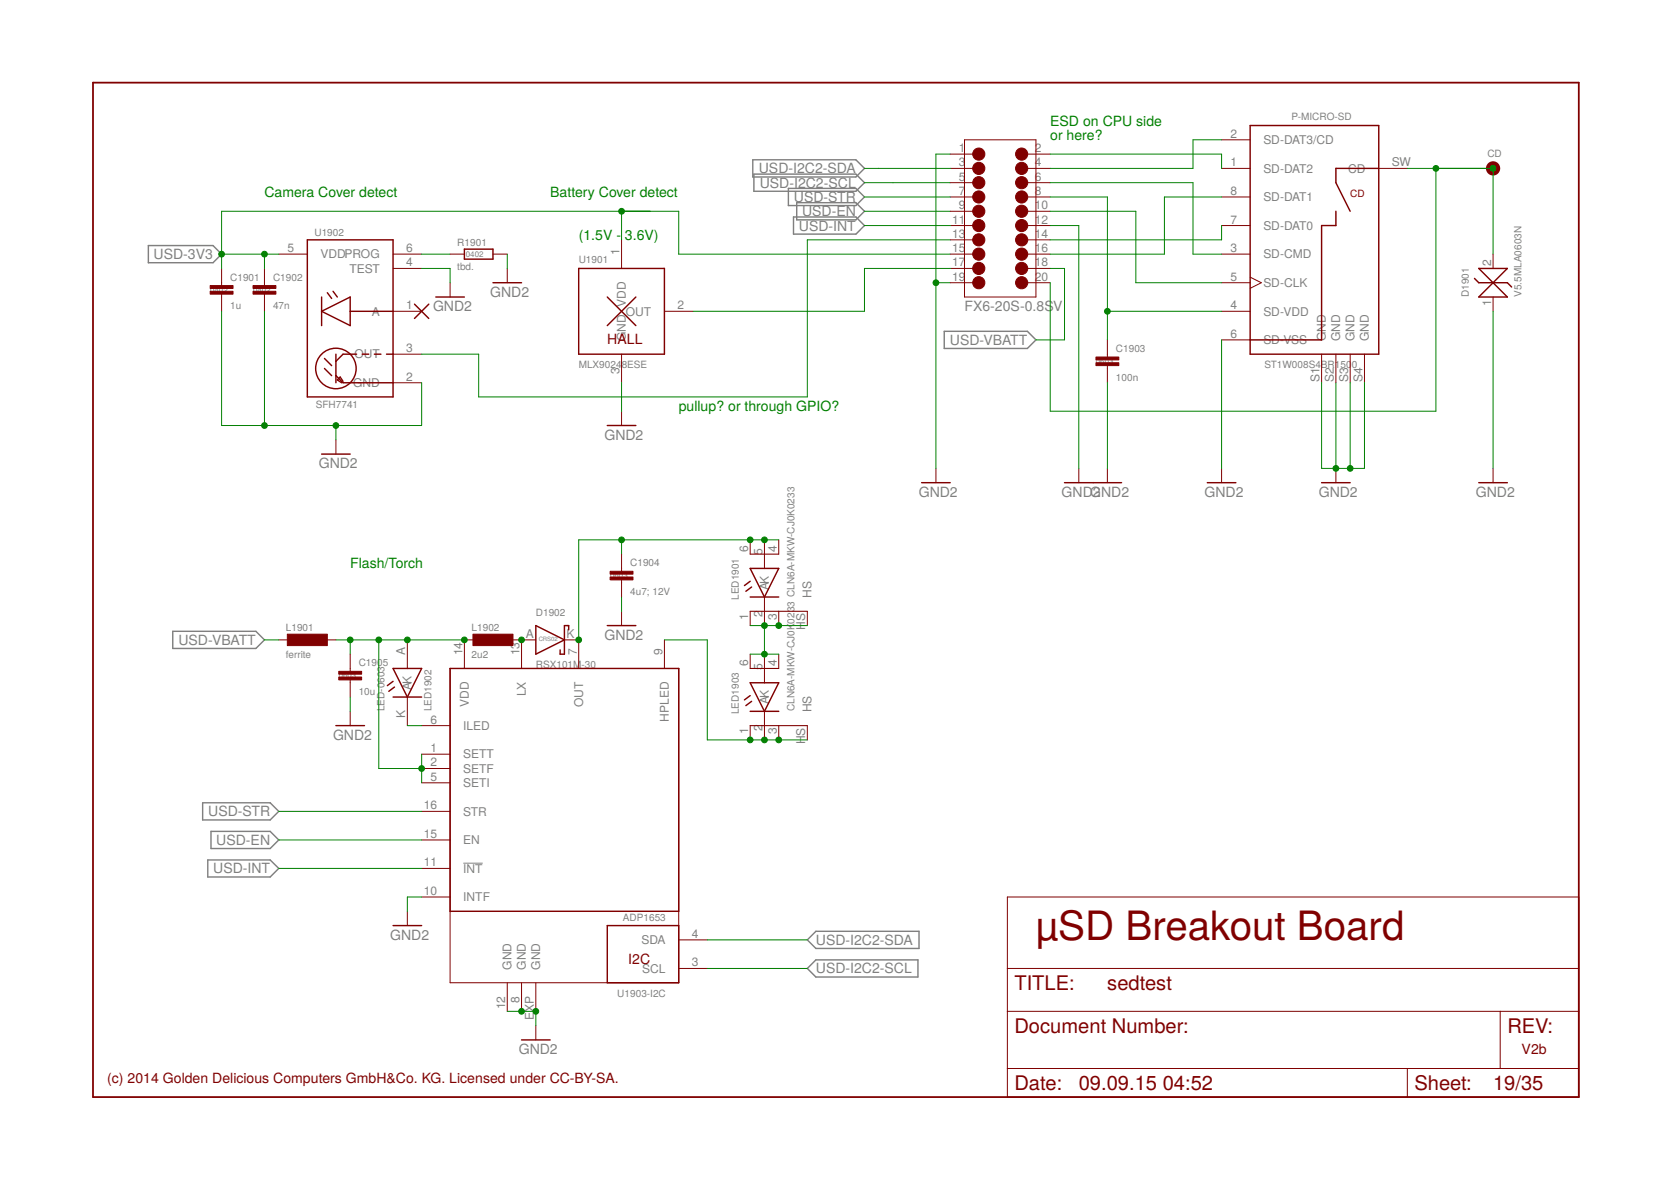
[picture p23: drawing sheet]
<svg xmlns="http://www.w3.org/2000/svg" width="297mm" height="210mm" viewBox="0 0 297 210" stroke-linecap="round" stroke-linejoin="round" font-family="sans-serif">
<defs><g id="words">
<text font-size="7.2" fill="#800000" x="184.1" y="167.1">µSD Breakout Board</text>
<g font-size="3.6" fill="#800000">
<text x="180.3" y="175.9">TITLE:</text>
<text x="196.8" y="175.9">sedtest</text>
<text x="180.3" y="183.6">Document Number:</text>
<text x="267.9" y="183.6">REV:</text>
<text x="180.3" y="193.7">Date:</text>
<text x="191.8" y="193.7">09.09.15</text>
<text x="206.7" y="193.7">04:52</text>
<text x="251.4" y="193.7">Sheet:</text>
<text x="265.4" y="193.7">19/35</text>
</g>
<g font-size="2.5" fill="#008000">
<text x="186.7" y="22.3">ESD on CPU side</text>
<text x="186.7" y="24.9">or here?</text>
<text x="47" y="35">Camera Cover detect</text>
<text x="97.8" y="35">Battery Cover detect</text>
<text x="102.9" y="42.6">(1.5V -</text>
<text x="111.1" y="42.6">3.6V)</text>
<text x="120.7" y="73.1">pullup? or through GPIO?</text>
<text x="62.2" y="101">Flash/Torch</text>
</g>
<g font-size="2.5" fill="#808080">
<text x="134.9" y="30.8">USD-I2C2-SDA</text>
<text x="135.1" y="33.4">USD-I2C2-SCL</text>
<text x="141.1" y="35.9">USD-STR</text>
<text x="142" y="41">USD-INT</text>
<text x="142.6" y="38.4">USD-EN</text>
<text x="27.3" y="46.1">USD-3V3</text>
<text x="87.1" y="52.8">GND2</text>
<text x="77" y="55.3">GND2</text>
<text x="171.4" y="55.3">FX6-20S-0.8S</text>
<text x="187.2" y="55.3">V</text>
<text x="168.9" y="61.3">USD-VBATT</text>
<text x="56.7" y="83.3">GND2</text>
<text x="107.4" y="78.2">GND2</text>
<text x="163.3" y="88.3">GND2</text>
<text x="188.7" y="88.3">GNDGND2</text>
<text x="194.3" y="88.3">2</text>
<text x="214.1" y="88.3">GND2</text>
<text x="234.4" y="88.3">GND2</text>
<text x="262.4" y="88.3">GND2</text>
<text x="107.4" y="113.7">GND2</text>
<text x="31.7" y="114.6">USD-VBATT</text>
<text x="59.2" y="131.5">GND2</text>
<text x="37" y="145.1">USD-STR</text>
<text x="37.9" y="155.2">USD-INT</text>
<text x="38.5" y="150.2">USD-EN</text>
<text x="69.4" y="167.1">GND2</text>
<text x="145" y="167.9">USD-I2C2-SDA</text>
<text x="145" y="173">USD-I2C2-SCL</text>
<text x="92.2" y="187.4">GND2</text>
</g>
<g font-size="2.5" fill="#800000">
<text x="108" y="61.2">HALL</text>
<text x="111.7" y="171.4">I2C</text>
<text x="270.5" y="187.4">V2b</text>
<text x="19.1" y="192.4">(c) 2014 Golden Delicious Computers GmbH&amp;Co. KG. Licensed under CC-BY-SA.</text>
</g>
<g font-size="2.1" fill="#808080">
<text x="170.5" y="27">1</text>
<text x="170.5" y="29.6">3</text>
<text x="183.9" y="27">2</text>
<text x="183.9" y="29.6">4</text>
<text x="218.7" y="29.6">1</text>
<text x="218.7" y="24.5">2</text>
<text x="224.6" y="25.6">SD-DAT3/CD</text>
<text x="247.4" y="29.6">SW</text>
<text x="170.5" y="32.1">5</text>
<text x="170.5" y="34.7">7</text>
<text x="183.9" y="32.1">6</text>
<text x="183.9" y="34.7">8</text>
<text x="218.7" y="34.7">8</text>
<text x="224.6" y="30.7">SD-DAT2</text>
<text x="224.6" y="35.8">SD-DAT1</text>
<text x="239.7" y="30.7">CD</text>
<text x="169.3" y="39.7">11</text>
<text x="170.5" y="37.2">9</text>
<text x="183.9" y="37.2">10</text>
<text x="183.9" y="39.7">12</text>
<text x="218.7" y="39.7">7</text>
<text x="224.6" y="40.8">SD-DAT0</text>
<text x="51.1" y="44.8">5</text>
<text x="57" y="45.9">VDDPROG</text>
<text x="72.2" y="47.3">4</text>
<text x="72.2" y="44.8">6</text>
<text x="110.1" y="45.4" transform="rotate(-90 110.1 45.4)">1</text>
<text x="169.3" y="42.3">13</text>
<text x="169.3" y="44.8">15</text>
<text x="169.3" y="47.3">17</text>
<text x="183.9" y="42.3">14</text>
<text x="183.9" y="44.8">16</text>
<text x="183.9" y="47.3">18</text>
<text x="218.7" y="44.8">3</text>
<text x="224.6" y="45.9">SD-CMD</text>
<text x="265.1" y="47.3" transform="rotate(-90 265.1 47.3)">2</text>
<text x="62.1" y="48.5">TEST</text>
<text x="169.3" y="49.9">19</text>
<text x="183.9" y="49.9">20</text>
<text x="218.7" y="49.9">5</text>
<text x="224.6" y="51">SD-CLK</text>
<text x="66.1" y="56.1">A</text>
<text x="72.2" y="55">1</text>
<text x="111.2" y="56.1">OUT</text>
<text x="120.4" y="55">2</text>
<text x="218.7" y="55">4</text>
<text x="224.6" y="56.1">SD-VDD</text>
<text x="265.1" y="54.3" transform="rotate(-90 265.1 54.3)">1</text>
<text x="63" y="63.7">OUT</text>
<text x="72.2" y="62.6">3</text>
<text x="111.3" y="60.6" transform="rotate(-90 111.3 60.6)">GND VDD</text>
<text x="218.7" y="60">6</text>
<text x="224.6" y="61.2">SD-VSS</text>
<text x="235.7" y="60.6" transform="rotate(-90 235.7 60.6)">GND</text>
<text x="238.2" y="60.6" transform="rotate(-90 238.2 60.6)">GND</text>
<text x="240.8" y="60.6" transform="rotate(-90 240.8 60.6)">GND</text>
<text x="243.3" y="60.6" transform="rotate(-90 243.3 60.6)">GND</text>
<text x="62.8" y="68.8">GND</text>
<text x="72.2" y="67.7">2</text>
<text x="110.1" y="66.5" transform="rotate(-90 110.1 66.5)">3</text>
<text x="234.6" y="67.9" transform="rotate(-90 234.6 67.9)">S1</text>
<text x="237.1" y="67.9" transform="rotate(-90 237.1 67.9)">S2</text>
<text x="239.7" y="67.9" transform="rotate(-90 239.7 67.9)">S3</text>
<text x="242.2" y="67.9" transform="rotate(-90 242.2 67.9)">S4</text>
<text x="133" y="98.1" transform="rotate(-90 133 98.1)">6</text>
<text x="135.5" y="98.7" transform="rotate(-90 135.5 98.7)">5</text>
<text x="138.1" y="98.1" transform="rotate(-90 138.1 98.1)">4</text>
<text x="136.7" y="104.8" transform="rotate(-90 136.7 104.8)">AK</text>
<text x="144.3" y="106.3" transform="rotate(-90 144.3 106.3)">HS</text>
<text x="93.5" y="113.4">A</text>
<text x="100.7" y="113.4">K</text>
<text x="133" y="110.2" transform="rotate(-90 133 110.2)">1</text>
<text x="135.5" y="109.6" transform="rotate(-90 135.5 109.6)">2</text>
<text x="138.1" y="110.2" transform="rotate(-90 138.1 110.2)">3</text>
<text x="143.2" y="112" transform="rotate(-90 143.2 112)">HS</text>
<text x="72" y="116.5" transform="rotate(-90 72 116.5)">A</text>
<text x="82.2" y="116.5" transform="rotate(-90 82.2 116.5)">14</text>
<text x="92.4" y="116.5" transform="rotate(-90 92.4 116.5)">13</text>
<text x="102.5" y="116.5" transform="rotate(-90 102.5 116.5)">7</text>
<text x="117.8" y="116.5" transform="rotate(-90 117.8 116.5)">9</text>
<text x="133" y="118.5" transform="rotate(-90 133 118.5)">6</text>
<text x="135.5" y="119" transform="rotate(-90 135.5 119)">5</text>
<text x="138.1" y="118.5" transform="rotate(-90 138.1 118.5)">4</text>
<text x="73.2" y="122.6" transform="rotate(-90 73.2 122.6)">AK</text>
<text x="83.3" y="125.7" transform="rotate(-90 83.3 125.7)">VDD</text>
<text x="93.5" y="123.7" transform="rotate(-90 93.5 123.7)">LX</text>
<text x="103.6" y="125.7" transform="rotate(-90 103.6 125.7)">OUT</text>
<text x="136.7" y="125.1" transform="rotate(-90 136.7 125.1)">AK</text>
<text x="72" y="127.6" transform="rotate(-90 72 127.6)">K</text>
<text x="76.5" y="128.6">6</text>
<text x="82.4" y="129.7">ILED</text>
<text x="118.9" y="128.3" transform="rotate(-90 118.9 128.3)">HPLED</text>
<text x="133" y="130.5" transform="rotate(-90 133 130.5)">1</text>
<text x="135.5" y="129.9" transform="rotate(-90 135.5 129.9)">2</text>
<text x="138.1" y="130.5" transform="rotate(-90 138.1 130.5)">3</text>
<text x="144.3" y="126.6" transform="rotate(-90 144.3 126.6)">HS</text>
<text x="76.5" y="133.7">1</text>
<text x="76.5" y="136.2">2</text>
<text x="82.4" y="134.8">SETT</text>
<text x="82.4" y="137.3">SETF</text>
<text x="143.2" y="132.3" transform="rotate(-90 143.2 132.3)">HS</text>
<text x="75.3" y="143.8">16</text>
<text x="76.5" y="138.8">5</text>
<text x="82.4" y="139.9">SETI</text>
<text x="75.3" y="148.9">15</text>
<text x="82.4" y="145">STR</text>
<text x="75.3" y="154">11</text>
<text x="82.4" y="150">EN</text>
<text x="82.4" y="155.1">INT</text>
<text x="75.3" y="159.1">10</text>
<text x="82.4" y="160.2">INTF</text>
<text x="114" y="167.8">SDA</text>
<text x="123" y="166.7">4</text>
<text x="90.9" y="172.3" transform="rotate(-90 90.9 172.3)">GND</text>
<text x="93.5" y="172.3" transform="rotate(-90 93.5 172.3)">GND</text>
<text x="96" y="172.3" transform="rotate(-90 96 172.3)">GND</text>
<text x="114.2" y="172.9">SCL</text>
<text x="123" y="171.8">3</text>
<text x="89.8" y="179.4" transform="rotate(-90 89.8 179.4)">12</text>
<text x="92.4" y="178.2" transform="rotate(-90 92.4 178.2)">8</text>
<text x="94.9" y="181.3" transform="rotate(-90 94.9 181.3)">EXP</text>
</g>
<g font-size="1.8" fill="#808080">
<text x="229.6" y="21.3">P-MICRO-SD</text>
<text x="264.4" y="27.9">CD</text>
<text x="55.9" y="41.9">U1902</text>
<text x="81.3" y="48">tbd.</text>
<text x="81.3" y="43.7">R1901</text>
<text x="102.9" y="46.7">U1901</text>
<text x="40.9" y="49.9">C1901</text>
<text x="48.5" y="49.9">C1902</text>
<text x="261.1" y="52.8" transform="rotate(-90 261.1 52.8)">D1901</text>
<text x="270.5" y="52.8" transform="rotate(-90 270.5 52.8)">V5.5MLA0603N</text>
<text x="40.9" y="54.9">1u</text>
<text x="48.5" y="54.9">47n</text>
<text x="102.9" y="65.5">MLX9024</text>
<text x="110.5" y="65.5">8ESE</text>
<text x="198.4" y="62.6">C1903</text>
<text x="224.8" y="65.5">ST1W008S4BR150</text>
<text x="240.3" y="65.5">0</text>
<text x="198.4" y="67.6">100n</text>
<text x="56.1" y="72.6">SFH7741</text>
<text x="112" y="100.7">C1904</text>
<text x="112" y="105.7">4u7; 12V</text>
<text x="131.3" y="106.6" transform="rotate(-90 131.3 106.6)">LED1901</text>
<text x="50.8" y="112.2">L1901</text>
<text x="83.8" y="112.2">L1902</text>
<text x="95.3" y="109.4">D1902</text>
<text x="141.2" y="110.8" transform="rotate(-90 141.2 110.8)">0233 CLN6A-MKW-CJ0K0233</text>
<text x="50.8" y="117">ferrite</text>
<text x="63.8" y="118.4">C1905</text>
<text x="83.8" y="117">2u2</text>
<text x="95.3" y="118.8">RSX101M</text>
<text x="103.4" y="118.8">-30</text>
<text x="63.8" y="123.5">10u</text>
<text x="68.3" y="126.4" transform="rotate(-90 68.3 126.4)">LED-0603</text>
<text x="76.7" y="126.4" transform="rotate(-90 76.7 126.4)">LED1902</text>
<text x="131.3" y="126.9" transform="rotate(-90 131.3 126.9)">LED1903</text>
<text x="141.2" y="126.4" transform="rotate(-90 141.2 126.4)">CLN6A-MKW-CJ0K</text>
<text x="110.7" y="163.8">ADP1653</text>
<text x="109.7" y="177.2">U1903-I2C</text>
</g>
<text font-size="1.8" fill="#800000" x="240" y="35">CD</text>
<g font-size="1.4" fill="#808080">
<text x="82.8" y="45.7">0402</text>
<text x="37.4" y="52">0402</text>
<text x="45" y="52">0402</text>
<text x="194.8" y="64.7">0603</text>
<text x="108.5" y="102.8">0603</text>
<text x="60.2" y="120.6">0603</text>
</g>
<text font-size="1.1" fill="#808080" x="95.8" y="114">CRS02</text>
</g></defs>
<path d="M82.4 153.4h3.4" fill="none" stroke="#808080" stroke-width=".18"/>
<g fill="none" stroke="#808080" stroke-width=".25">
<path d="M133.8 28.4h18.3l1.6 1.5-1.6 1.6h-18.3zM134 30.9h18.1l1.6 1.6-1.6 1.5h-18.1zM140.1 33.5h12l1.6 1.5-1.6 1.5h-12zM141.1 38.6h11l1.6 1.5-1.6 1.5h-11zM141.6 36h10.5l1.6 1.5-1.6 1.6h-10.5zM26.4 43.6h11.5l1.5 1.6-1.5 1.5h-11.5zM167.9 58.9h14.7l1.5 1.5-1.5 1.5h-14.7zM30.7 112.2h14.8l1.5 1.5-1.5 1.6h-14.8zM36 142.7h12l1.6 1.5-1.6 1.5h-12zM36.9 152.8h11.1l1.6 1.5-1.6 1.6h-11.1zM37.5 147.8h10.5l1.6 1.5-1.6 1.5h-10.5zM143.5 167l1.5-1.5h18.4v3.1h-18.4z"/>
<path d="M143.5 172.1l1.5-1.5h18.2v3.1h-18.2z"/>
</g>
<g fill="none" stroke="#800000" stroke-width=".18">
<path d="M168.9 29.9h5.1M168.9 35h5.1M168.9 27.4h5.1M168.9 32.5h5.1M168.9 37.5h5.1M171.4 24.8h12.7v28h-12.7zM181.6 29.9h5.1M181.6 35h5.1M181.6 27.4h5.1M181.6 32.5h5.1M181.6 37.5h5.1M217.1 24.8h5.1"/>
<path d="M217.1 29.9h5.1M217.1 35h5.1M245.1 29.9h5.1M39.4 47.7v3.1M39.4 52.3v3M47 47.7v3.1M47 52.3v3M49.6 45.2h5M69.9 45.2h5.1M69.9 55.3h5.1M69.9 47.7h5.1M80 50.2v2.6"/>
<path d="M80 45.2h2.5M87.6 45.2h2.6M90.2 47.7v2.5M110.5 42.6v5.1M118.1 55.3h5.1M168.9 45.2h5.1M168.9 50.2h5.1M168.9 40.1h5.1M168.9 42.6h5.1M168.9 47.7h5.1M181.6 45.2h5.1M181.6 50.2h5.1"/>
<path d="M181.6 40.1h5.1M181.6 42.6h5.1M181.6 47.7h5.1M217.1 45.2h5.1M217.1 55.3h5.1M217.1 50.2h5.1M217.1 40.1h5.1M222.2 49.3l2 .9-2 1M265.4 45.2v2.5M265.4 52.8v2.5M59.7 78.2v2.5M69.9 68h5.1"/>
<path d="M69.9 62.9h5.1M110.5 62.9v5.1M110.5 73.1v2.5M196.8 60.4v3.1M196.8 65v3M217.1 60.4h5.1M234.9 62.9v5.1M237.5 62.9v5.1M240 62.9v5.1M242.5 62.9v5.1M110.5 98.5v3M133.3 95.9v2.6"/>
<path d="M135.9 95.9v5.1M138.4 95.9v2.6M166.4 83.2v2.6M191.8 83.2v2.6M196.8 83.2v2.6M217.1 83.2v2.6M237.5 83.2v2.6M265.4 83.2v2.6M49.6 113.7h2.5M57.2 113.7h2.5M62.3 116.3v3M72.4 113.7v5.1"/>
<path d="M80 118.8h40.6v55.9h-40.6zM85.1 113.7h-2.6v5.1M90.2 113.7h5M92.7 113.7v5.1M100.3 113.7h2.6v5.1M110.5 103.1v3M110.5 108.6v2.6M118.1 113.7v5.1M133.3 108.6v2.6M133.3 116.3v2.5M135.9 106.1v5.1M135.9 116.3v5"/>
<path d="M138.4 108.6v2.6M138.4 116.3v2.5M143.5 108.6v2.6M62.3 120.8v3.1M62.3 126.4v2.6M72.4 123.9v5.1M75 129h5M75 134h5M75 136.6h5M75 139.1h5M133.3 129v2.5M135.9 126.4v5.1"/>
<path d="M138.4 129v2.5M143.5 129v2.5M75 159.4h5M75 144.2h5M75 149.3h5M75 154.3h5M179.1 159.4h101.5v35.6h-101.5zM72.4 162v2.5M90.2 174.7v5M92.7 174.7v5M95.2 174.7v5M120.6 172.1h5.1"/>
<path d="M120.6 167h5.1M179.1 179.7h101.5M179.1 172.1h101.5M266.7 179.7v10.2M95.2 182.3v2.5M179.1 189.9h101.5M250.2 189.9v5.1"/>
</g>
<path d="M16.5 14.7h264.1v180.3h-264.1z" fill="none" stroke="#800000" stroke-width=".32"/>
<g fill="none" stroke="#800000" stroke-width=".25">
<path d="M222.2 22.3h22.9v40.6h-22.9zM237.5 37.5v2.6h-2.6v20.3h-12.7M245.1 29.9h-7.6v2.6l2.5 5M54.6 42.6h15.3v27.9h-15.3zM57.2 52.8v5.1M57.2 55.3l5.1-2.5v5.1zM58.2 52l.7 1M59.2 51.8l.8 1M62.3 55.3h7.6M73.7 54.1l2.5 2.5M76.2 54.1l-2.5 2.5M77.5 52.8h5"/>
<path d="M82.5 44.3h5.1v1.8h-5.1zM87.6 50.2h5.1M102.9 47.7h15.2v15.2h-15.2zM107.9 52.8l5.1 5.1M113 52.8l-5.1 5.1M262.1 49.5l.8 .7h5l.8 .8M262.9 47.7h5l-5 5.1h5zM57.7 63.7l1.2 1.3M57.7 65.5l1.2 1.3M59.7 62.9v5.1M59.7 66.8l1.3 1.2h8.9M61 67.8l-.5-.8-.5 .5 .7 .5"/>
<path d="M63.4 62.9h-2.4l-1.3 1.3M64.4 62.9h1.2M66.5 62.9h1.2M68.7 62.9h1.2M107.9 75.6h5.1M57.2 80.7h5.1M163.8 85.8h5.1M189.2 85.8h10.2M214.6 85.8h5.1M234.9 85.8h5.1M262.9 85.8h5M69.9 118.8h5.1l-2.6 5.1z"/>
<path d="M80 118.8h40.6v43.2h-40.6zM95.2 111.2l5.1 2.5-5.1 2.6zM101.1 112v-.8h-.8v5.1h-.7v-.8M107.9 111.2h5.1M133.3 106.1h5.1M133.3 101h5.1l-2.5 5.1zM133.3 103.3l-1 .8M133.6 104.3l-1 .8M59.7 129h5.1M69.9 123.9h5.1M69.9 121.1l-1 .8M70.1 122.1l-1 .8"/>
<path d="M133.3 126.4h5.1M133.3 121.3h5.1l-2.5 5.1zM133.3 123.6l-1 .8M133.6 124.7l-1 .7M69.9 164.5h5.1M107.9 164.5h12.7v10.2h-12.7zM92.7 184.8h5.1"/>
<circle cx="59.7" cy="65.5" r="3.6"/>
</g>
<circle cx="265.4" cy="29.9" r=".64" fill="none" stroke="#800000" stroke-width="1.3"/>
<g fill="#800000" stroke="#800000" stroke-width=".18">
<circle cx="174" cy="27.4" r="1.08"/>
<circle cx="181.6" cy="27.4" r="1.08"/>
<circle cx="174" cy="29.9" r="1.08"/>
<circle cx="181.6" cy="29.9" r="1.08"/>
<circle cx="174" cy="32.5" r="1.08"/>
<circle cx="181.6" cy="32.5" r="1.08"/>
<circle cx="174" cy="35" r="1.08"/>
<circle cx="181.6" cy="35" r="1.08"/>
<circle cx="174" cy="37.5" r="1.08"/>
<circle cx="181.6" cy="37.5" r="1.08"/>
<circle cx="174" cy="40.1" r="1.08"/>
<circle cx="181.6" cy="40.1" r="1.08"/>
<circle cx="174" cy="42.6" r="1.08"/>
<circle cx="181.6" cy="42.6" r="1.08"/>
<circle cx="174" cy="45.2" r="1.08"/>
<circle cx="181.6" cy="45.2" r="1.08"/>
<circle cx="174" cy="47.7" r="1.08"/>
<circle cx="181.6" cy="47.7" r="1.08"/>
<circle cx="174" cy="50.2" r="1.08"/>
<circle cx="181.6" cy="50.2" r="1.08"/>
</g>
<g fill="#800000" stroke="#800000" stroke-width=".18">
<path d="M194.8 64.5h4.1v.5h-4.1z"/>
<path d="M194.8 63.5h4.1v.5h-4.1z"/>
<path d="M45 51.8h4v.5h-4z"/>
<path d="M45 50.8h4v.5h-4z"/>
<path d="M37.4 51.8h4v.5h-4z"/>
<path d="M37.4 50.8h4v.5h-4z"/>
<path d="M51.1 112.7h7.1v2h-7.1z"/>
<path d="M84.1 112.7h7.1v2h-7.1z"/>
<path d="M60.2 120.3h4.1v.5h-4.1z"/>
<path d="M60.2 119.3h4.1v.5h-4.1z"/>
<path d="M108.5 102.6h4v.5h-4z"/>
<path d="M108.5 101.5h4v.5h-4z"/>
</g>
<path d="M133.3 98.5h5.1M133.3 108.6h10.2M133.3 118.8h5.1M133.3 129h10.2" fill="none" stroke="#800000" stroke-width=".19"/>
<g fill="none" stroke="#008000" stroke-width=".18">
<path d="M110.5 37.5v5.1M153.7 29.9h15.2M153.7 32.5h15.2M153.7 35h15.2M153.7 37.5h15.2M168.9 27.4h-2.5v55.8M186.7 27.4h30.4v2.5M186.7 32.5h25.4v12.7h5M186.7 35h10.1v25.4M186.7 37.5h15.2v12.7h15.2M217.1 24.8h-5v5.1h-25.4M217.1 35h-10.1v10.2h-20.3"/>
<path d="M250.2 29.9h15.2v15.3M255.2 29.9v43.2h-68.5v-22.9M39.4 45.2h10.2M39.4 55.3v20.3h35.6v-7.6M47 45.2v2.5M47 55.3v20.3M75 45.2h5M75 47.7h5v2.5M90.2 45.2v2.5M153.7 40.1h15.2M166.4 50.2h2.5M168.9 45.2h-48.3v-7.7h-81.2v10.2"/>
<path d="M168.9 47.7h-15.2v7.6h-30.5M168.9 42.6h-25.4v27.9h-58.4v-7.6h-10.1M186.7 47.7h2.5v12.7h-5.1M186.7 40.1h5.1v43.1M196.8 55.3h20.3M217.1 40.1v2.5h-30.4M265.4 55.3v27.9M59.7 75.6v2.6M110.5 68v5.1M196.8 68v15.2M217.1 60.4v22.8M234.9 68v15.2h7.6v-15.2"/>
<path d="M237.5 68v15.2M240 68v15.2M110.5 95.9v2.6M138.4 95.9h-35.5v17.8M47 113.7h2.6M59.7 113.7h22.8M62.3 113.7v2.6M67.3 113.7v22.9h7.7M110.5 106.1v2.5M118.1 113.7h7.6v17.8h17.8M133.3 111.2h10.2M133.3 116.3h5.1"/>
<path d="M135.9 111.2v5.1M62.3 123.9v2.5M72.4 129h2.6M75 134v5.1M49.6 149.3h25.4M49.6 144.2h25.4M49.6 154.3h25.4M75 159.4h-2.6v2.6M90.2 179.7h5v2.6M125.7 167h17.8M125.7 172.1h17.8"/>
</g>
<g fill="#008000" stroke="#008000" stroke-width=".18">
<circle cx="265.4" cy="29.9" r=".51"/>
<circle cx="255.2" cy="29.9" r=".51"/>
<circle cx="196.8" cy="55.3" r=".51"/>
<circle cx="47" cy="45.2" r=".51"/>
<circle cx="110.5" cy="37.5" r=".51"/>
<circle cx="39.4" cy="45.2" r=".51"/>
<circle cx="166.4" cy="50.2" r=".51"/>
<circle cx="240" cy="83.2" r=".51"/>
<circle cx="237.5" cy="83.2" r=".51"/>
<circle cx="47" cy="75.6" r=".51"/>
<circle cx="59.7" cy="75.6" r=".51"/>
<circle cx="92.7" cy="179.7" r=".51"/>
<circle cx="95.2" cy="179.7" r=".51"/>
<circle cx="75" cy="136.6" r=".51"/>
<circle cx="82.5" cy="113.7" r=".51"/>
<circle cx="62.3" cy="113.7" r=".51"/>
<circle cx="72.4" cy="113.7" r=".51"/>
<circle cx="67.3" cy="113.7" r=".51"/>
<circle cx="92.7" cy="113.7" r=".51"/>
<circle cx="102.9" cy="113.7" r=".51"/>
<circle cx="135.9" cy="95.9" r=".51"/>
<circle cx="133.3" cy="95.9" r=".51"/>
<circle cx="110.5" cy="95.9" r=".51"/>
<circle cx="135.9" cy="111.2" r=".51"/>
<circle cx="135.9" cy="116.3" r=".51"/>
<circle cx="138.4" cy="111.2" r=".51"/>
<circle cx="133.3" cy="131.5" r=".51"/>
<circle cx="135.9" cy="131.5" r=".51"/>
<circle cx="138.4" cy="131.5" r=".51"/>
</g>
<use href="#words"/>
</svg>
